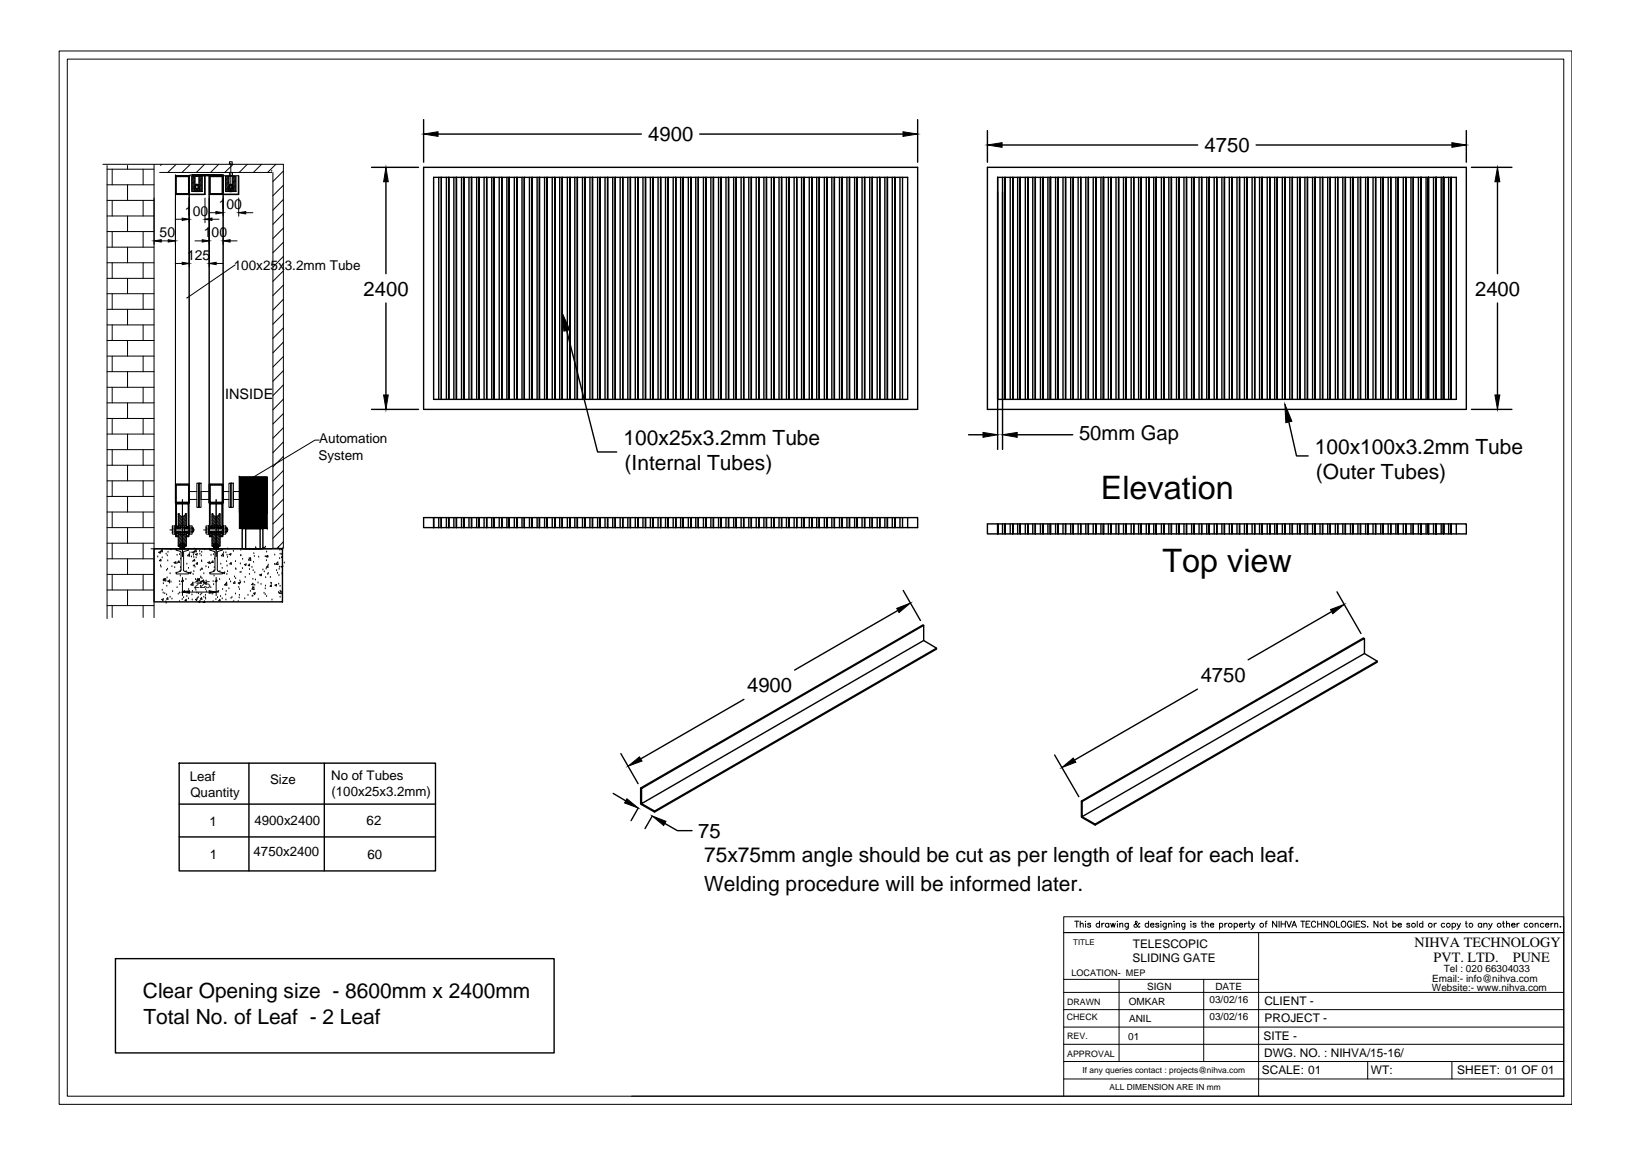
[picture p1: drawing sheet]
<svg xmlns="http://www.w3.org/2000/svg" width="297mm" height="210mm" viewBox="0 0 297 210" stroke-linecap="round" stroke-linejoin="round" font-family="sans-serif">
<defs><g id="words">
<g font-size="5.9">
<text x="200.4" y="90.7">Elevation</text>
<text x="211.6" y="104">Top view</text>
</g>
<g font-size="3.8">
<text x="113.5" y="80.9">100x25x3.2mm Tube</text>
<text x="239.3" y="82.5">100x100x3.2mm Tube</text>
<text x="113.7" y="85.5">(Internal Tubes)</text>
<text x="239.5" y="87.1">(Outer Tubes)</text>
<text x="128.2" y="156.8">75x75mm angle should be cut as per length of leaf for each leaf.</text>
<text x="128.2" y="162">Welding procedure will be informed later.</text>
<text x="26" y="181.6">Clear Opening size - 8600mm x 2400mm</text>
<text x="26.1" y="186.2">Total No. of Leaf - 2 Leaf</text>
</g>
<g font-size="3.7">
<text x="118" y="25.7">4900</text>
<text x="219.3" y="27.7">4750</text>
<text x="66.2" y="53.8">2400</text>
<text x="268.5" y="53.8">2400</text>
<text x="196.4" y="80.1">50mm Gap</text>
<text x="136" y="125.8">4900</text>
<text x="218.5" y="124">4750</text>
<text x="127.1" y="152.4">75</text>
</g>
<g font-size="2.6">
<text x="41" y="72.5">INSIDE</text>
<text x="257.4" y="172.3">NIHVA TECHNOLOGY</text>
<text x="260.9" y="175">PVT. LTD.</text>
<text x="275.4" y="175">PUNE</text>
</g>
<g font-size="2.5">
<text x="33.7" y="39.2">100</text>
<text x="39.8" y="38">100</text>
<text x="29.1" y="43.1">50</text>
<text x="34.1" y="47.2">125</text>
<text x="37.1" y="43.1">100</text>
<text x="42.6" y="49">100x25x3.2mm Tube</text>
<text x="58" y="83.6">System</text>
<text x="58.1" y="80.6">Automation</text>
</g>
<g font-size="2.4">
<text x="34.6" y="142.1">Leaf</text>
<text x="49.2" y="142.6">Size</text>
<text x="60.3" y="141.9">No of Tubes</text>
<text x="34.6" y="145">Quantity</text>
<text x="60.3" y="144.8">(100x25x3.2mm)</text>
<text x="38.2" y="150.2">1</text>
<text x="46.2" y="155.8">4750x2400</text>
<text x="46.3" y="150">4900x2400</text>
<text x="66.7" y="150.1">62</text>
<text x="38.2" y="156.2">1</text>
<text x="66.9" y="156.3">60</text>
</g>
<g font-size="2.2">
<text x="206.2" y="172.4">TELESCOPIC</text>
<text x="206.1" y="175">SLIDING GATE</text>
<text x="230.1" y="182.9">CLIENT -</text>
<text x="230.2" y="186">PROJECT -</text>
<text x="230" y="189.1">SITE -</text>
<text x="229.7" y="195.4">SCALE: 01</text>
<text x="230.1" y="192.3">DWG. NO. : NIHVA/15-16/</text>
<text x="249.5" y="195.4">WT:</text>
<text x="265.2" y="195.4">SHEET: 01 OF 01</text>
</g>
<g font-size="1.8">
<text x="35.4" y="107">225</text>
<text x="260.7" y="178.6">Email:- info@nihva.com</text>
<text x="262.8" y="176.8">Tel : 020 66304033</text>
<text x="205.5" y="182.8">OMKAR</text>
<text x="205.5" y="185.9">ANIL</text>
<text x="208.8" y="180">SIGN</text>
<text x="220.1" y="182.4">03/02/16</text>
<text x="220.1" y="185.5">03/02/16</text>
<text x="221.2" y="180">DATE</text>
<text x="260.6" y="180.3">Website:- www.nihva.com</text>
<text x="205.3" y="189.2">01</text>
</g>
<text font-size="1.7" x="195" y="177.5">LOCATION- MEP</text>
<g font-size="1.6">
<text x="194.2" y="185.5">CHECK</text>
<text x="194.2" y="182.8">DRAWN</text>
<text x="194.2" y="189.1">REV.</text>
<text x="194.2" y="192.2">APPROVAL</text>
</g>
<g font-size="1.5">
<text x="197" y="195.1">If any queries contact : projects@nihva.com</text>
<text x="201.9" y="198.3">ALL DIMENSION ARE IN mm</text>
</g>
<text font-size="1.4" x="195.3" y="171.8">TITLE</text>
</g></defs>
<!-- layer: object -->
<g fill="none" stroke="#000" stroke-width=".18">
<path d="M18.7 29.9h32.9v69.8h-1.9v-68.3M29.1 31.4h20.4M31.9 32h.1M31.9 32h2.5v3.4h-2.5zM32.1 32.1h2.2v3.1h-2.2zM32.1 32l-.2 .1M32.1 32.2l-.2 .2M32.1 32.4l-.2 .1M32.1 32.5l-.2 .2M32.1 32.6l-.2 .2M32.1 32.8l-.2 .1M32.1 33.1l-.2 .1"/>
<path d="M32.1 32.9l-.2 .2M32.1 33.2l-.2 .2M32.1 33.4l-.2 .1M32.1 33.5l-.2 .2M32.1 33.7l-.2 .1M32.1 34.2l-.2 .2M32.1 33.8l-.2 .2M32.1 33.9l-.2 .2M32.1 34.1l-.2 .1M32.1 34.3l-.2 .2M32.1 34.5l-.2 .1M32.1 34.6l-.2 .2"/>
<path d="M32.1 34.8l-.2 .1M32.1 34.9l-.2 .2M32.1 35.1l-.2 .1M32.1 35.2l-.2 .1M32.2 35.2l-.2 .2M32.2 32l-.3 .3M32.3 35.2l-.1 .2M32.4 32l-.2 .1M32.5 32l-.1 .1M32.5 35.2l-.2 .2M32.6 35.2l-.2 .2M32.7 32l-.2 .1"/>
<path d="M32.7 35.2l-.1 .2M32.8 32l-.2 .1M32.9 32l-.1 .1M32.9 35.2l-.2 .2M33 35.2l-.1 .2M33.1 32l-.2 .1M33.2 35.2l-.2 .2M33.2 32l-.2 .1M33.3 32l-.1 .1M33.3 35.2l-.1 .2M33.5 35.2l-.2 .2M33.5 32l-.2 .1"/>
<path d="M33.6 35.2l-.1 .2M33.6 32l-.1 .1M33.8 32l-.2 .1M33.8 35.2l-.2 .2M33.9 35.2l-.2 .2M33.9 32l-.1 .1M34 35.2l-.1 .2M34.1 32l-.2 .1M34.2 32l-.1 .1M34.2 35.2l-.2 .2M34.3 32l-.1 .1M34.4 32l-.1 .1"/>
<path d="M34.4 32.1l-.1 .2M34.4 32.3l-.1 .1M34.4 32.4l-.1 .2M34.4 32.6l-.1 .1M34.4 32.7l-.1 .2M34.4 32.8l-.1 .2M34.4 33l-.1 .1M34.4 33.1l-.1 .2M34.4 33.2l-.1 .2M34.4 33.4l-.1 .1M34.4 33.5l-.1 .2M34.4 33.7l-.1 .1"/>
<path d="M34.4 33.8l-.1 .2M34.4 34l-.1 .1M34.4 34.1l-.1 .1M34.4 34.2l-.1 .2M34.4 34.4l-.1 .1M34.4 34.5l-.1 .2M34.4 34.7l-.1 .1M34.4 34.8l-.1 .2M34.4 34.9l-.1 .2M34.4 35.1l-.3 .3M34.4 35.2l-.1 .2M34.4 35.3v.1"/>
<path d="M34.9 32h1.9v2.8h-1.9zM35 32l-.1 .2M35.2 32l-.3 .4M35.4 34.4l-.5 .4M35.4 34.6l-.2 .2M35.4 32l-.5 .6M35.5 33.6l-.6 .6M35.5 32.3l-.6 .6M35.5 32.5l-.6 .6M35.5 32.7l-.6 .6M35.5 32.9l-.6 .6M35.5 33.1l-.6 .7"/>
<path d="M35.5 33.4l-.6 .6M35.5 33.8l-.6 .7M35.5 34l-.6 .7M36.4 32l-.2 .2M36.6 32l-.4 .5M36.8 32.1l-.6 .6M36.8 32.3l-.6 .6M36.8 32.5l-.6 .6M36.8 32.8l-.6 .6M36.8 33l-.6 .6M36.8 33.2l-.6 .6M36.8 33.4l-.6 .6"/>
<path d="M36.8 33.7l-.6 .5M36.8 33.9l-.5 .5M36.8 34.1l-.5 .5M36.8 34.3l-.5 .5M36.8 34.6l-.3 .2M36.8 34.8h.1M38.1 32h.1M38.1 32h2.5v3.4h-2.5zM38.2 32.1h2.2v3.1h-2.2zM38.2 32.2l-.1 .2M38.2 33.4l-.1 .1M38.2 32l-.1 .1"/>
<path d="M38.2 32.4l-.1 .1M38.2 32.5l-.1 .2M38.2 32.6l-.1 .2M38.2 32.8l-.1 .1M38.2 32.9l-.1 .2M38.2 33.1l-.1 .1M38.2 33.2l-.1 .2M38.2 33.5l-.1 .2M38.2 33.7l-.1 .1M38.2 33.8l-.1 .2M38.2 33.9l-.1 .2M38.2 34.1l-.1 .1"/>
<path d="M38.2 34.2l-.1 .2M38.2 34.3l-.1 .2M38.2 34.5l-.1 .1M38.2 34.6l-.1 .2M38.2 34.8l-.1 .1M38.2 34.9l-.1 .2M38.2 35.1l-.1 .1M38.2 35.2l-.1 .1M38.3 35.2l-.1 .2M38.4 32l-.3 .3M38.5 35.2l-.2 .2M38.5 32l-.2 .1"/>
<path d="M38.6 35.2l-.1 .2M38.7 32l-.2 .1M38.7 35.2l-.1 .2M38.8 32l-.2 .1M38.9 35.2l-.2 .2M38.9 32l-.2 .1M39 35.2l-.1 .2M39.1 32l-.2 .1M39.2 35.2l-.2 .2M39.2 32l-.2 .1M39.3 35.2l-.1 .2M39.3 32l-.1 .1"/>
<path d="M39.5 35.2l-.2 .2M39.5 32l-.2 .1M39.6 35.2l-.2 .2M39.6 32l-.1 .1M39.7 35.2l-.1 .2M39.8 32l-.2 .1M39.9 35.2l-.2 .2M39.9 32l-.1 .1M40 35.2l-.2 .2M40.1 32l-.2 .1M40.1 35.2l-.1 .2M40.2 32l-.2 .1"/>
<path d="M40.3 35.2l-.2 .2M40.4 32l-.2 .1M40.5 32l-.2 .1M40.6 32l-.2 .1M40.6 32.1l-.2 .2M40.6 32.3l-.2 .1M40.6 32.4l-.2 .2M40.6 32.6l-.2 .1M40.6 32.7l-.2 .2M40.6 32.8l-.2 .2M40.6 33l-.2 .1M40.6 33.1l-.2 .2"/>
<path d="M40.6 33.2l-.2 .2M40.6 33.4l-.2 .1M40.6 33.5l-.2 .2M40.6 33.7l-.2 .1M40.6 33.8l-.2 .2M40.6 34l-.2 .1M40.6 34.1l-.2 .1M40.6 34.2l-.2 .2M40.6 34.4l-.2 .1M40.6 34.5l-.2 .2M40.6 34.7l-.2 .1M40.6 34.8l-.2 .2"/>
<path d="M40.6 34.9l-.2 .2M40.6 35.1l-.3 .3M40.6 35.2l-.2 .2M40.6 35.3v.1M41 32h1.9v2.8h-1.9zM41.2 32l-.2 .2M41.4 32l-.4 .4M41.5 34.4l-.4 .4M41.5 34.6l-.2 .2M41.6 32l-.6 .6M41.7 33.1l-.7 .7M41.7 32.3l-.7 .6"/>
<path d="M41.7 32.5l-.7 .6M41.7 32.7l-.7 .6M41.7 32.9l-.7 .6M41.7 33.4l-.7 .6M41.7 33.6l-.7 .6M41.7 33.8l-.7 .7M41.7 34l-.7 .7M42.5 32l-.2 .2M42.7 32l-.4 .5M42.9 32.1l-.6 .6M42.9 32.3l-.6 .6M42.9 32.5l-.6 .6"/>
<path d="M42.9 32.8l-.6 .6M42.9 33l-.6 .6M42.9 33.2l-.6 .6M42.9 33.4l-.6 .6M42.9 33.7l-.6 .5M42.9 33.9l-.5 .5M42.9 34.1l-.5 .5M42.9 34.3l-.4 .5M42.9 34.6l-.2 .2M42.9 34.8h.1M49.5 31v.2M27.5 99.8h22"/>
<path d="M31.4 95.8v1.1M31.4 95.6v1.5M31.4 95.7h.4v1.5h-.4M31.4 96.1h.4M31.4 96.8h.4M31.8 95.5h.2v1.7h-.2zM31.9 88.1h2.5v3.4h-2.5zM31.9 88.1h.1M32 96.1h2.4M32 96.7h2.4M32 96.7v.1M32.1 88.2h2.2v3.2h-2.2z"/>
<path d="M32.1 88.1l-.2 .1M32.1 88.3l-.2 .2M32.1 88.5l-.2 .1M32.1 88.6l-.2 .2M32.1 88.8l-.2 .1M32.1 88.9l-.2 .2M32.1 89.2l-.2 .2M32.1 89l-.2 .2M32.1 89.3l-.2 .2M32.1 89.7l-.2 .2M32.1 89.5l-.2 .1M32.1 89.6l-.2 .2"/>
<path d="M32.1 90.3l-.2 .2M32.1 89.9l-.2 .1M32.1 90l-.2 .2M32.1 90.2l-.2 .1M32.1 90.9l-.2 .2M32.1 90.5l-.2 .1M32.1 90.6l-.2 .2M32.1 90.7l-.2 .2M32.1 91l-.2 .2M32.1 91.1l-.2 .2M32.1 91.3l-.2 .2M32.1 91.5l-.1 .1"/>
<path d="M32.1 95.9l.2 .2M32.1 95.8l.3 .3M32.1 96.1v-4.4h2.2v4.4M32.1 96.7v.8h.3M32.1 97h.1M32.1 96.9l.2 .1M32.1 96.8l.3 .2M32.1 93.3l-.1 .2M32.1 92.8l-.1 .2M32.1 93.7l-.1 .2M32.1 93.9l-.1 .1M32.1 94.4l-.1 .1"/>
<path d="M32.1 94.7l-.1 .2M32.1 96l.1 .1M32.1 91.8l-.1 .1M32.1 91.9l-.1 .2M32.1 92.1l-.1 .2M32.1 92.3l-.1 .2M32.1 92.5l-.1 .1M32.1 92.7l-.1 .1M32.1 93l-.1 .1M32.1 93.2l-.1 .1M32.1 93.5l-.1 .2M32.1 94l-.1 .2"/>
<path d="M32.1 94.2l-.1 .2M32.1 94.9l-.1 .2M32.1 94.6l-.1 .1M32.1 95.3l-.1 .1M32.1 95.1l-.1 .2M32.1 95.4l-.1 .2M32.1 95.6l-.1 .2M32.1 95.8l-.1 .1M32.1 95.9l-.1 .2M32.1 97.2l-.1 .1M32.1 96.8l-.1 .2M32.1 97.3l-.1 .2"/>
<path d="M32.1 97.5l-.1 .1M32.2 95.8l.2 .3M32.2 96.7l.2 .3M32.2 91.4l-.2 .1M32.2 88.1l-.3 .2M32.2 91.5l-.2 .3M32.2 97h-.1l-.1 .2M32.3 95.8l.1 .2M32.3 96.7l.1 .2M32.3 91.4l-.1 .1M32.3 97.5l-.2 .1M32.4 97.6h.1"/>
<path d="M32.4 88.1l-.2 .1M32.4 96.7v2.6M32.4 95.8v.1M32.4 97.5v.1M32.4 99.3l.1 .1M32.4 91.5l-.2 .2M32.4 94.7l.9 .8M32.4 94.4l1.2 1.1M32.4 94.1l1.4 1.4M32.4 93.9l1.5 1.4M32.4 93.6l1.5 1.5M32.4 98l.8 .8-.5 .6"/>
<path d="M32.4 97.8l1.5 1.5M32.4 97.5l1.5 1.5M32.4 97.3l1.5 1.4M32.4 99.1l.1 .3M32.4 95.8h.1M32.4 97.6h-.4v-6.1h2.4v6.1h-.5M32.4 95.5h.2M32.4 95.2l.4 .3M32.4 94.9l.7 .6M32.4 93.5v2.5M32.4 98.8l.3 .3M32.4 98.6l.5 .4"/>
<path d="M32.4 98.3l.6 .6M32.4 96.7l.1 .1M32.5 93.4l-.1 .1M32.5 93.5h.1a.61 .61 0 0 0 .6 .4 .61 .61 0 0 0 .6-.4M32.5 88.1l-.1 .1M32.5 91.4l-.2 .1M32.5 99.4h.1M32.5 96v.1M32.5 93.5h.1M32.5 96.7l.1 .1M32.5 93.4l.1 .1M32.6 96v.1"/>
<path d="M32.6 91.4l-.2 .1M32.6 96.7l.1 .1M32.7 88.1l-.2 .1M32.7 96v.1M32.7 97.2l1.2 1.3M32.7 96.7l.1 .1M32.7 91.4l-.3 .3M32.7 96l.1 .1M32.8 88.1l-.2 .1M32.8 96.7l.1 .1M32.8 96l.1 .1M32.8 99.7l-.1 .1"/>
<path d="M32.9 88.1l-.1 .1M32.9 91.5l-.1 .2M32.9 91.4l-.3 .3M32.9 97.2l1 1M33 93.9l.9 .9M33 91.4l-.1 .1M33.1 88.1l-.2 .1M33.1 91.5l-.2 .2M33.1 98.8l-.4 .5M33.2 91.4l-.2 .1M33.2 88.1l-.2 .1M33.2 91.5l-.1 .2"/>
<path d="M33.2 97.2l.7 .8M33.3 93.9l.6 .7M33.3 88.1l-.1 .1M33.3 91.4l-.1 .1M33.4 98.9l-.7 .7M33.5 91.4l-.2 .1M33.5 93.9l.4 .4M33.5 99l-.7 .7M33.5 96.1h.1M33.5 88.1l-.2 .1M33.5 97.2l.4 .5M33.5 96l.1 .8"/>
<path d="M33.5 96.7v.1M33.5 99.7l.1 .1M33.6 99.1l-.7 .6M33.6 91.4l-.3 .3M33.6 96.1h.8M33.6 96.7h.8M33.6 99.2l-.6 .6M33.6 88.1l-.1 .1M33.6 93.8l.3 .3M33.6 91.5l-.1 .2M33.6 99.5l-.2 .3M33.6 96l.1 .1"/>
<path d="M33.7 99.3l-.5 .5M33.7 96.7v.1M33.7 93.6l.2 .2M33.7 96l.1 .1M33.7 99.3l.1 .1M33.8 88.1l-.2 .1M33.8 91.4l-.2 .1M33.8 97.2l.1 .3M33.8 96.7v.1M33.8 93.4l-.1 .1M33.8 99.3a.61 .61 0 0 0-.6-.5 .61 .61 0 0 0-.6 .5M33.8 93.5h.1"/>
<path d="M33.8 99.4h.1M33.8 91.5l-.2 .2M33.8 96v.1M33.8 96.7l.3 .3M33.9 93.4v.1M33.9 91.4l-.2 .1M33.9 96v.1M33.9 95.8l.3 .3M33.9 96.7l.3 .3M33.9 88.1l-.1 .1M33.9 93.5v2.5M33.9 96.8v2.5"/>
<path d="M33.9 96l.1 .1M33.9 95.9l.2 .2M33.9 96.9l.2 .1M34 91.5l-.2 .2M34 95.8l.3 .3M34 96.7l.3 .3 .1-.2M34 91.4l-.1 .1M34.1 88.1l-.2 .1M34.1 97.5l-.1 .1M34.1 95.8l.2 .2M34.1 96.7l.2 .2M34.2 88.1l-.1 .1"/>
<path d="M34.2 91.4l-.2 .1M34.2 95.8h.1M34.2 96.7l.1 .1M34.2 97.5l-.1 .1M34.3 96.7h.1M34.3 96.7v.8h-.4M34.3 88.1l-.1 .1M34.4 95.5h.1v1.7h-.1zM34.4 92.5l-.1 .1M34.4 92.6l-.1 .2M34.4 92.8l-.1 .1M34.4 97.1l-.1 .2"/>
<path d="M34.4 97.5l-.1 .1M34.4 91.6l-.1 .1M34.4 91.7l-.1 .2M34.4 91.9l-.1 .2M34.4 92.1l-.1 .1M34.4 92.2l-.1 .2M34.4 93l-.1 .1M34.4 93.1l-.1 .2M34.4 93.3l-.1 .2M34.4 93.5l-.1 .1M34.4 93.6l-.1 .2M34.4 93.8l-.1 .2"/>
<path d="M34.4 94l-.1 .1M34.4 94.1l-.1 .2M34.4 94.4l-.1 .1M34.4 94.5l-.1 .2M34.4 94.7l-.1 .1M34.4 94.9l-.1 .1M34.4 95l-.1 .2M34.4 95.2l-.1 .2M34.4 95.4l-.1 .1M34.4 95.5l-.1 .2M34.4 95.7l-.1 .2M34.4 95.9l-.1 .2"/>
<path d="M34.4 96.9l-.1 .2M34.4 97.3l-.1 .2M34.4 91.5h.1M34.4 88.1l-.1 .2M34.4 88.2l-.1 .2M34.4 88.4l-.1 .1M34.4 88.5l-.1 .2M34.4 88.6l-.1 .2M34.4 88.8l-.1 .1M34.4 88.9l-.1 .2M34.4 89.1l-.1 .1M34.4 89.2l-.1 .2"/>
<path d="M34.4 89.4l-.1 .1M34.4 89.5l-.1 .2M34.4 89.7l-.1 .1M34.4 89.8l-.1 .2M34.4 89.9l-.1 .2M34.4 90.1l-.1 .1M34.4 90.2l-.1 .2M34.4 90.3l-.1 .2M34.4 90.5l-.1 .1M34.4 90.6l-.1 .2M34.4 90.8l-.1 .1M34.4 90.9l-.1 .2"/>
<path d="M34.4 91.1l-.1 .1M34.4 91.2l-.4 .5M34.4 91.4l-.3 .3M34.5 95.8v1.1M34.5 95.6v1.5M34.6 97.2h.3M34.6 95.7h.3M34.6 96.1h.6M34.6 96.8h.3M34.9 95.6v1.5M35 96.7h.2M35 96.1h.2"/>
<path d="M35 95.8v1.1M35.2 96.1h.1M35.2 96.1v.6M35.2 96.7h.1M37.5 95.8v1.1M37.6 95.6v1.5M37.6 95.7h.4v1.5h-.4M37.6 96.1h.4M37.6 96.8h.4M38 95.5h.1v1.7h-.1zM38.1 88.1h2.5v3.4h-2.5zM38.1 88.1h.1"/>
<path d="M38.1 96.1h2.5M38.1 96.7h2.5M38.2 96.7l-.1 .1M38.2 88.2h2.2v3.2h-2.2zM38.2 95.9l.3 .2M38.2 95.8l.3 .3M38.2 96.1v-4.4h2.2v4.4M38.2 96.7v.8h.4M38.2 96.9l.3 .1M38.2 96.8l.3 .2M38.2 88.1l-.1 .1M38.2 88.3l-.1 .2"/>
<path d="M38.2 88.5l-.1 .1M38.2 88.6l-.1 .2M38.2 88.8l-.1 .1M38.2 88.9l-.1 .2M38.2 89l-.1 .2M38.2 89.2l-.1 .2M38.2 89.3l-.1 .2M38.2 89.5l-.1 .1M38.2 89.6l-.1 .2M38.2 89.7l-.1 .2M38.2 89.9l-.1 .1M38.2 90l-.1 .2"/>
<path d="M38.2 90.2l-.1 .1M38.2 90.3l-.1 .2M38.2 90.5l-.1 .1M38.2 90.6l-.1 .2M38.2 90.7l-.1 .2M38.2 90.9l-.1 .2M38.2 91l-.1 .2M38.2 91.1l-.1 .2M38.2 91.3l-.1 .2M38.2 92.8l-.1 .2M38.2 93l-.1 .1M38.2 96l.1 .1"/>
<path d="M38.2 91.8l-.1 .1M38.2 91.9l-.1 .2M38.2 92.1l-.1 .2M38.2 92.3l-.1 .2M38.2 92.5l-.1 .1M38.2 92.7l-.1 .1M38.2 93.2l-.1 .1M38.2 93.3l-.1 .2M38.2 93.5l-.1 .2M38.2 93.7l-.1 .2M38.2 93.9l-.1 .1M38.2 94l-.1 .2"/>
<path d="M38.2 94.2l-.1 .2M38.2 94.4l-.1 .1M38.2 94.6l-.1 .1M38.2 94.7l-.1 .2M38.2 94.9l-.1 .2M38.2 95.1l-.1 .2M38.2 95.3l-.1 .1M38.2 95.4l-.1 .2M38.2 95.6l-.1 .2M38.2 95.8l-.1 .1M38.2 95.9v.2M38.2 96.8l-.1 .2"/>
<path d="M38.2 97.2l-.1 .1M38.2 97.3l-.1 .2M38.2 97h.1M38.3 97.5l-.1 .1M38.3 95.8l.3 .3M38.3 96.7l.3 .3M38.3 91.4l-.2 .2M38.4 88.1l-.3 .2M38.4 91.5l-.3 .3M38.4 97h-.2l-.1 .2M38.4 95.8l.2 .2M38.4 96.7l.2 .2"/>
<path d="M38.5 91.4l-.2 .1M38.5 97.5l-.2 .1M38.5 97.6h.1M38.5 88.1l-.2 .1M38.5 96.7l.1 2.6M38.5 95.8l.1 .1M38.5 97.5v.1M38.5 91.5l-.1 .2M38.6 94.7l.9 .8M38.6 94.4l1.1 1.1M38.6 94.1l1.4 1.4M38.6 93.9l1.5 1.4"/>
<path d="M38.6 93.6l1.5 1.5M38.6 98l.8 .8-.6 .6M38.6 97.8l1.5 1.5M38.6 97.5l1.5 1.5M38.6 97.3l1.5 1.4M38.6 99.3v.1M38.6 99.1l.1 .3M38.6 95.8h.1M38.6 97.6h-.5v-6.1h2.5v6.1h-.5M38.6 95.5h.1M38.6 95.2l.4 .3M38.6 94.9l.6 .6"/>
<path d="M38.6 98.8l.3 .3M38.6 98.6l.4 .4M38.6 98.3l.6 .6M38.6 96.7l.1 .1M38.6 91.4l-.1 .1M38.6 96l.1 .1M38.6 93.4v2.6M38.7 88.1l-.2 .1M38.7 93.5h.1M38.7 93.4v.1M38.7 96l.1 .1M38.7 91.5l-.1 .2"/>
<path d="M38.7 96.7v.1M38.7 99.3a.63 .63 0 0 1 .7-.5 .63 .63 0 0 1 .6 .6M38.7 91.4l-.1 .1M38.8 88.1l-.2 .1M38.8 96l.2 .1M38.8 96.7v.1M38.8 97.2l1.3 1.3M38.9 91.4l-.2 .1M38.9 96.7v.1M38.9 88.1l-.2 .1M39 96v.1M39 96.7v.1"/>
<path d="M39 99.7l-.1 .1M39 91.4l-.3 .3M39 91.5l-.1 .2M39.1 88.1l-.2 .1M39.1 97.2l1 1M39.2 91.4l-.2 .1M39.2 93.9l.9 .9M39.2 88.1l-.2 .1M39.3 91.5l-.2 .2M39.3 98.8l-.5 .5M39.3 91.4l-.1 .1M39.3 88.1l-.1 .1"/>
<path d="M39.4 97.2l.7 .8M39.4 93.9l.7 .7M39.5 91.4l-.2 .1M39.5 88.1l-.2 .1M39.6 98.9l-.7 .7M39.6 91.4l-.3 .3M39.6 99l-.6 .7M39.6 96.1h.1M39.6 88.1l-.1 .1M39.6 93.9l.5 .4M39.6 97.2l.5 .5M39.6 96.7l.1 .1"/>
<path d="M39.7 96l.1 .8M39.7 99.7l.1 .1M39.7 99.1l-.7 .6M39.7 91.4l-.3 .3M39.7 96.1h.9M39.7 96.7h.9M39.8 88.1l-.2 .1M39.8 91.5l-.2 .2M39.8 93.8l.3 .3M39.8 99.5l-.3 .3M39.8 96v.1M39.8 99.2l-.6 .6"/>
<path d="M39.8 99.3l-.5 .5M39.8 96.7l.1 .1M39.8 96l.1 .1M39.9 91.4l-.2 .1M39.9 93.6l.2 .2M39.9 97.2l.2 .3M39.9 96.7l.1 .1M39.9 88.1l-.1 .1M39.9 91.5l-.1 .2M39.9 96l.1 .1M40 93.4a.64 .64 0 0 1-.6 .5 .64 .64 0 0 1-.7-.4M40 96.7l.3 .3"/>
<path d="M40 93.5h.1M40 99.4h.1M40 93.4l.1 .1M40 91.4l-.2 .1M40 96l.1 .1M40.1 95.8l.3 .3M40.1 96.7l.3 .3M40.1 88.1l-.2 .1M40.1 93.5v2.5M40.1 96.8v2.5M40.1 96v.1M40.1 95.9l.2 .2"/>
<path d="M40.1 97h.1M40.1 96.9l.1 .1M40.1 91.5l-.2 .2M40.1 96.7l.3 .3 .2-.2M40.1 91.4l-.1 .1M40.2 88.1l-.2 .1M40.2 97.5l-.1 .1M40.2 95.8l.2 .2M40.2 96.7l.2 .2M40.3 91.4l-.2 .1M40.3 95.8h.1M40.3 96.7l.1 .1"/>
<path d="M40.4 88.1l-.2 .1M40.4 97.5l-.2 .1M40.4 96.7h.1M40.4 96.7v.8h-.3M40.5 88.1l-.2 .1M40.6 95.5l.1 1.7zM40.6 91.5h.1M40.6 91.6l-.2 .1M40.6 91.7l-.2 .2M40.6 91.9l-.2 .2M40.6 92.1l-.2 .1M40.6 92.2l-.2 .2"/>
<path d="M40.6 92.5l-.2 .1M40.6 92.6l-.2 .2M40.6 92.8l-.2 .1M40.6 93l-.2 .1M40.6 93.1l-.2 .2M40.6 93.3l-.2 .2M40.6 93.5l-.2 .1M40.6 93.6l-.2 .2M40.6 93.8l-.2 .2M40.6 94l-.2 .1M40.6 94.1l-.2 .2M40.6 94.4l-.2 .1"/>
<path d="M40.6 94.5l-.2 .2M40.6 94.7l-.2 .1M40.6 94.9l-.2 .1M40.6 95l-.2 .2M40.6 95.2l-.2 .2M40.6 95.4l-.2 .1M40.6 95.5l-.2 .2M40.6 95.7l-.2 .2M40.6 95.9l-.2 .2M40.6 96.9l-.2 .2M40.6 97.1l-.2 .2M40.6 97.3l-.2 .2"/>
<path d="M40.6 97.5l-.2 .1M40.6 88.1l-.2 .2M40.6 88.2l-.2 .2M40.6 88.4l-.2 .1M40.6 88.5l-.2 .2M40.6 88.6l-.2 .2M40.6 88.8l-.2 .1M40.6 88.9l-.2 .2M40.6 89.7l-.2 .1M40.6 89.1l-.2 .1M40.6 89.2l-.2 .2M40.6 89.4l-.2 .1"/>
<path d="M40.6 89.5l-.2 .2M40.6 89.8l-.2 .2M40.6 89.9l-.2 .2M40.6 90.1l-.2 .1M40.6 90.5l-.2 .1M40.6 90.2l-.2 .2M40.6 90.3l-.2 .2M40.6 90.6l-.2 .2M40.6 90.9l-.2 .2M40.6 90.8l-.2 .1M40.6 91.1l-.2 .1M40.6 91.2l-.5 .5"/>
<path d="M40.6 91.4l-.3 .3M40.7 95.8v1.1M40.7 95.6v.4M40.7 96.7v.4M40.7 96v.7M40.7 97.2h.4M40.7 95.7h.4M40.7 96.1h.4M40.7 96.8h.4M41 95.6v1.5M41.2 95.8v1.1M41.2 96.1h.1"/>
<path d="M41.2 96.7h.1M41.2 96.1h.2M41.2 96.7h.2M41.3 96.1v.6M41.3 96.1h.1M41.4 96.7h-.1M41.4 96.1v.6"/>
<circle cx="33.2" cy="99.3" r=".49"/>
<circle cx="39.3" cy="99.3" r=".49"/>
</g>
<!-- layer: 0 -->
<g fill="none" stroke="#000" stroke-width=".18">
<path d="M10.8 9.3h275.3v191.6h-275.3zM12.2 10.8h272.4v188.6h-272.4zM19.5 30.8h8.5M19.5 33.6h8.5M19.5 36.4h8.5M19.5 39.3h8.5M19.5 30.1v82.4M20.4 30.8v2.8M20.4 36.4v2.9M23.2 30.1v.7M23.2 33.6v2.8M23.2 39.3v2.8"/>
<path d="M26 30.8v2.8M26 36.4v2.9M28 29.9v82.5M29.4 29.9l-.2 .2M31.9 39.9h1.3M31.9 32h2.5v59.5h-2.5zM31.9 35.4v56.1M32.1 29.9l-1.6 1.5M34.4 32h2.9v3.4h-2.9zM34.6 29.9l-1.5 1.5M35.1 31.8h5.5v.2h-5.5zM35.4 34.2h.1"/>
<path d="M35.4 34.2h.2M35.4 34.2v.6M35.4 34.3h.9M35.4 34.8h.9M35.4 34.3v.5M35.5 32v2.2M35.6 33.6h.5M35.6 33.6l.2-.1 .3 .1M35.6 33.6v.7M35.6 34.6l.2-.1 .3 .1M35.6 34.6v.2M35.6 34.6h.5"/>
<path d="M35.7 33.7h-.1h.4M35.7 33.7v.6M35.7 33.7h.3M35.7 32h.3zM35.7 34.6v.2M36 34.6v.2M36 33.7v.6M36.1 33.6v.7M36.1 34.6v.2M36.1 34.2h.2M36.2 32v2.2M36.3 34.3v.5"/>
<path d="M36.3 34.2h.1M36.3 34.2v.6M37.2 29.9l-1.5 1.5M37.2 32v3.3h-2.8M37.3 32v3.4h-2.9v56.1M37.3 36v4.5M38 38.7h1.3M38.1 32h2.5v59.5h-2.5zM38.1 35.4v56.1M38.6 39.9h1.2M39.8 29.9l-1.5 1.5M40.6 32h2.8v3.4h-2.8z"/>
<path d="M41.6 34.2l.8 .1M41.6 34.8h.8M41.6 34.3v.5M41.7 32v2.2M41.8 31.4h.5v.6h-.5zM41.8 29.4h.5v.5h-.5zM41.8 33.6h.5M41.8 34.2h-.3v.6M41.8 34.6h.4M41.8 33.6l.2-.1 .3 .1M41.8 34.6l.2-.1 .2 .1M41.8 33.6v.7"/>
<path d="M41.8 34.6v.2M41.8 33.7h.4M41.8 33.7h.5h-.1M41.8 33.7v.6M41.9 34.6v.2M42.1 34.6v.2M42.2 33.7v.6M42.2 34.6v.2M42.3 34.2h.1M42.3 33.6v.7M42.3 32v2.2M42.4 34.3v.5"/>
<path d="M42.4 34.2h.1M42.4 34.2v.6M42.4 29.9l-1.5 1.5M43.4 32v3.3h-2.8M43.4 32v3.4h-2.8v56.1M43.4 36v3.3M44.7 38.7h1.3M45 29.9l-1.5 1.5M47.6 29.9l-1.5 1.5M50.2 29.9l-1.5 1.5M51.6 31.1l-1.9 1.9M51.6 33.7l-1.9 1.9"/>
<path d="M51.6 36.3l-1.9 1.9M51.6 38.9l-1.9 1.9M19.5 42.1h8.5M19.5 45h8.5M19.5 47.8h8.5M19.5 50.6h8.5M19.5 53.4h8.5M19.5 56.3h8.5M19.5 59.1h8.5M20.4 42.1v2.9M20.4 47.8v2.8M20.4 53.4v2.9"/>
<path d="M20.4 59.1v2.8M23.2 45v2.8M23.2 50.6v2.8M23.2 56.3v2.8M26 42.1v2.9M26 47.8v2.8M26 53.4v2.9M26 59.1v2.8M29.4 43.8h1.2M31.9 47.9h1.3M35.5 43.8h1.3M39.3 47.9h1.4"/>
<path d="M41.9 43.8h1.3M42.8 48.2l-8.7 6M51.6 41.5l-1.9 1.9M51.6 44.1l-1.9 1.9M51.6 46.7l-1.9 1.9M51.6 49.3l-1.9 1.9M51.6 51.9l-1.9 1.9M51.6 54.4l-1.9 2M51.6 57.1l-1.9 1.9M51.6 59.6l-1.9 2M19.5 61.9h8.5M19.5 64.8h8.5"/>
<path d="M19.5 67.6h8.5M19.5 70.4h8.5M19.5 73.3h8.5M19.5 76.1h8.5M19.5 79h8.5M20.4 64.8v2.8M20.4 70.4v2.9M20.4 76.1v2.9M23.2 61.9v2.9M23.2 67.6v2.8M23.2 73.3v2.8M23.2 79v2.8"/>
<path d="M26 64.8v2.8M26 70.4v2.9M26 76.1v2.9M51.6 62.2l-1.9 2M51.6 64.9l-1.9 1.9M51.6 67.4l-1.9 1.9M51.6 70l-1.9 2M51.6 72.6l-1.9 1.9M51.6 75.2l-1.9 1.9M51.6 77.8l-1.9 1.9M19.5 81.8h8.5M19.5 84.6h8.5"/>
<path d="M19.5 87.5h8.5M19.5 90.3h8.5M19.5 93.1h8.5M19.5 96h8.5M19.5 98.8h8.5M20.4 81.8v2.8M20.4 87.5v2.8M20.4 93.1v2.9M20.4 98.8v2.8M23.2 84.6v2.9M23.2 90.3v2.8M23.2 96v2.8"/>
<path d="M26 81.8v2.8M26 87.5v2.8M26 93.1v2.9M26 98.8v2.8M32 100l.1 .1M32.1 100v-.2h2.2v.2M32.1 96.1v-.3h.1v.3M32.1 96.7v.3h.1v-.3M32.2 96.7v.3h.2M32.2 96.7l.7 .1M32.4 96l.8-.5 .7 .5zM32.4 95.5h1.5"/>
<path d="M32.4 95.8h-.2v.3M32.4 95.5v.5l.5 .1h-.7M32.4 97.2h1.5M32.4 96.8h1.5M32.4 95.5l.8 .5 .7-.5M32.4 97.2l.8-.4 .7 .4M32.4 96.8v.4M32.4 96.8l.8 .4M33.2 95.5v.6M33.2 96.7v.5M33.9 95.8h.2v.3M33.9 95.5v.5l-.4 .1h.6"/>
<path d="M33.9 96.8v.4M33.9 96.8l-.7 .4M34.1 96.1v-.3h.2v.3M34.1 96.7v.3h.2v-.3M34.1 96.7v.3h-.2M34.1 96.7l-.6 .1M34.3 100l-.1 .1M34.4 89.4h1.4M34.4 90.8h1.4M35.8 87.9h.5v4.4h-.5zM36.1 87.9h.5v4.4h-.5zM38.1 89.4h-1.5v1.4h1.5"/>
<path d="M38.2 100l.8 .3M38.2 100v-.2h2.3v.2M38.2 96.1v-.3h.2v.3M38.2 96.7v.3h.2v-.3M38.4 96.7v.3h.2M38.4 96.7l.6 .1M38.6 96l.7-.5 .8 .5zM38.6 95.5h1.5M38.6 95.5l.7 .5 .8-.5M38.6 95.8h-.2v.3M38.6 95.5v.5l.4 .1h-.6M38.6 97.2h1.5"/>
<path d="M38.6 96.8h1.5M38.6 97.2l.7-.4 .8 .4M38.6 96.8v.4M38.6 96.8l.7 .4M39.3 95.5v.6M39.3 96.7v.5M40.1 95.5v.5l-.5 .1h.7M40.1 95.8h.2v.3M40.1 96.8v.4M40.1 96.8l-.8 .4M40.3 96.1v-.3l.1 .3M40.3 96.7v.3l.1-.3"/>
<path d="M40.3 96.7l-.7 .1M40.3 96.7v.3h-.2M40.5 100l-.8 .3M40.6 89.4h1.1M40.6 90.8h1.1M41.7 87.9h.5v4.4h-.5zM42 87.9h.5v4.4h-.5zM43.6 86.8h5v6.5h-5zM43.6 86.8h5v9.3h-5zM43.6 89.4h-1.1v1.4h1.1M51.6 93.4l-1.9 1.9M51.6 80.4l-1.9 1.9"/>
<path d="M51.6 83l-1.9 1.9M51.6 85.6l-1.9 1.9M51.6 88.2l-1.9 1.9M51.6 90.8l-1.9 1.9M51.6 96l-1.9 1.9M51.6 98.6l-1.2 1.1M58.1 80.1h-.8l-12.8 7.7M19.5 101.6h8.5M19.5 104.5h8.5M19.5 107.3h8.5M19.5 110.2h8.5M20.4 104.5v2.8"/>
<path d="M20.4 110.2v2.1M23.2 101.6v2.9M23.2 107.3v2.9M26 104.5v2.8M26 110.2v2.1M32.1 104.2v.2h2.2v-.2M32.1 104.1l-.1 .1M32.1 100.1l.7 .2M32.8 100.3l.1 .2M32.8 103.9l-.7 .2M32.9 100.5v3.2l-.1 .2M33.2 105v3.3"/>
<path d="M33.4 103.7l.1 .2M33.4 100.5v3.2M33.5 100.3l-.1 .2M33.6 103.9l.7 .2M34.2 104.1l.1 .1M34.3 100.1l-.7 .2M34.5 107.7h3.6M38.2 104.2v.2h2.3v-.2M38.2 104.1v.1M38.9 100.3l.2 .2M39 103.9l-.8 .2M39.1 103.7l-.2 .2"/>
<path d="M39.1 100.5v3.2M39.3 105v3.3M39.6 100.5v3.2l.1 .2M39.7 100.3l-.1 .2M39.7 103.9l.7 .2M40.4 104.1l.1 .1M193.6 166.8h91v2.8h-91zM193.6 178.1h35.5M195.6 167.6h.8M196 167.6v1.1M196.6 168.1l.3-.2 .2 .1 .1 .7M196.6 167.6v1.1"/>
<path d="M197.5 167.6h.1M197.6 168v.7M198.5 168.1l-.2-.2-.3 .2v.1l.5 .1v.3h-.5v-.1M200.1 168.1a.35 .35 0 0 0-.5-.1 .35 .35 0 0 0 0 .5 .35 .35 0 0 0 .5 0M200.1 167.6v1.1M200.5 167.9v.8M201 167.9l-.4 .2-.1 .1M201.8 168.1a.35 .35 0 0 0-.5-.1 .35 .35 0 0 0 0 .5 .35 .35 0 0 0 .5 0M201.8 167.9v.8M202.2 167.9l.2 .8 .2-.8 .2 .8 .2-.8M203.3 167.6h.1M203.4 168v.7"/>
<path d="M203.7 178.1v15M203.8 168.1l.3-.2 .2 .1 .1 .7M203.8 167.9v.8M205.4 167.9l-.1 1-.1 .1h-.3M205.4 168.1a.35 .35 0 0 0-.5-.1 .35 .35 0 0 0 0 .5 .35 .35 0 0 0 .5 0M207.4 168l-.1-.1a.63 .63 0 0 1-.9 .6v-.3l.6-.4-.1-.2h-.2a1.08 1.08 0 0 0 .7 1.1v-.2M209.1 168.1a.35 .35 0 0 0-.6-.1 .35 .35 0 0 0 0 .5 .35 .35 0 0 0 .6 0M209.1 167.6v1.1M209.4 168.2h.6a.35 .35 0 0 0-.6-.1 .35 .35 0 0 0 .2 .6l.4-.2M210.9 168.1l-.2-.2-.4 .2 .6 .2v.3l-.4 .1-.2-.2M211.2 167.6h.1zM211.3 168v.7"/>
<path d="M212.3 167.9l-.1 1-.1 .1h-.3M212.3 168.1a.35 .35 0 0 0-.5-.1 .35 .35 0 0 0 0 .5 .35 .35 0 0 0 .5 0M212.7 168.1l.3-.2 .2 .1 .1 .7M212.7 167.9v.8M213.6 167.6h.2zM213.7 168v.7M214.1 168.1l.3-.2 .2 .1 .1 .7M214.1 167.9v.8M215.7 167.9l-.1 1-.1 .1h-.3M215.7 168.1a.34 .34 0 0 0-.5-.1 .34 .34 0 0 0 0 .5 .34 .34 0 0 0 .5 0M216.7 167.6h.1M216.8 168v.7"/>
<path d="M217.7 168.1l-.2-.2-.4 .2 .1 .1 .4 .1v.3h-.4l-.1-.1M218.6 167.9h.4M218.8 167.6v.8v.2l.2 .1M219.1 178.1v15M219.3 168.1l.3-.2 .3 .1v.7M219.3 167.6v1.1M220.3 168.2l.6-.1a.33 .33 0 0 0-.5-.1 .33 .33 0 0 0 0 .5l.2 .2 .3-.2M222 168.1a.34 .34 0 0 1 .5-.1 .34 .34 0 0 1 0 .5 .34 .34 0 0 1-.5 0M222 167.9v1.1M222.9 167.9v.8M223.4 167.9l-.4 .2-.1 .1M224.6 168.1a.34 .34 0 0 1 .5-.1 .34 .34 0 0 1 0 .5 .34 .34 0 0 1-.5 0"/>
<path d="M224.6 167.9v1.1M225.6 168.2h.6a.35 .35 0 0 0-.6-.1 .35 .35 0 0 0 .2 .6l.4-.2M226.5 167.9v.8M227 167.9l-.3 .1-.2 .2M227.1 167.9h.4M227.3 167.6v.8v.2l.3 .1M227.8 167.9l.3 .8 .3-.8M228.1 168.7l-.4 .3M229.1 169.6v29.8M230.3 167.9h.3M230.6 167.6h-.2v.2v.9M232.4 167.6v1.1l-.8-1.1v1.1"/>
<path d="M232.8 167.6v1.1M233.2 167.6v1.1M233.2 168.1h.7M233.9 167.6v1.1M234.2 167.6l.4 1.1 .4-1.1M235.1 168.7l.5-1.1 .4 1.1M235.3 168.3h.5M236.7 167.6h.8M237.1 167.6v1.1M237.7 168.1h.4M238.4 167.6h-.7v1.1h.7M239.5 167.8a.39 .39 0 0 0-.5-.2 .39 .39 0 0 0-.3 .4v.2a.39 .39 0 0 0 .3 .5 .39 .39 0 0 0 .5-.3"/>
<path d="M239.8 168.1h.8M239.8 167.6v1.1M240.6 167.6v1.1M241.7 167.6v1.1l-.7-1.1v1.1M242.3 167.6a.52 .52 0 0 1 .6 .5 .52 .52 0 0 1-.6 .5l-.2-.4v-.4zM243.3 167.6v1.1h.6M244.3 167.6a.52 .52 0 0 1 .7 .5 .52 .52 0 0 1-.7 .5l-.2-.4 .1-.4zM246.1 167.8a.45 .45 0 0 0-.7-.2 .45 .45 0 0 0-.1 .6 .4 .4 0 0 0 .4 .5 .4 .4 0 0 0 .4-.5h-.3M246.4 167.6v1.1M246.8 168.1h.4M247.5 167.6h-.7v1.1h.7M248.5 167.7l-.2-.1h-.4l-.1 .3 .6 .3 .1 .3-.2 .2-.5-.2"/>
<path d="M248.9 168.5v.2zM250.8 167.6v1.1l-.7-1.1v1.1M252.1 167.9h.3M252.3 167.6v.8v.2l.2 .1M253.5 168.1a.35 .35 0 0 1 .5-.1 .35 .35 0 0 1 0 .5 .35 .35 0 0 1-.5 0M253.5 167.6v1.1M254.4 168.2h.7a.35 .35 0 0 0-.6-.1 .35 .35 0 0 0 .2 .6l.4-.2M256.6 168.1l-.2-.2-.4 .2 .1 .1 .5 .1v.3h-.5l-.1-.1M258 167.6v1.1M259 168.1a.35 .35 0 0 0-.6-.1 .35 .35 0 0 0 0 .5 .35 .35 0 0 0 .6 0M259 167.6v1.1M261 167.9v.8"/>
<path d="M261.5 167.9l-.4 .2-.1 .1M262.9 168.1a.35 .35 0 0 0-.5-.1 .35 .35 0 0 0 0 .5 .35 .35 0 0 0 .5 0M264.3 168.1a.35 .35 0 0 1 .5-.1 .35 .35 0 0 1 0 .5 .35 .35 0 0 1-.5 0M264.3 167.9v1.1M265.2 167.9l.3 .8 .3-.8M265.5 168.7l-.4 .3M266.7 167.9h.4M266.8 167.6v.8l.3 .3M269.7 168.1a.35 .35 0 0 0-.5-.1 .35 .35 0 0 0 0 .5 .35 .35 0 0 0 .5 0M269.7 167.9v.8M270.1 168.1l.3-.2 .2 .1 .1 .7M270.1 167.9v.8"/>
<path d="M270.9 167.9l.4 .8 .3-.8M271.3 168.7l-.4 .3M273.4 167.9h.4M273.6 167.6v.8l.1 .2 .2 .1M274.2 168.1l.3-.2 .2 .1 .1 .7M274.2 167.6v1.1M275.1 168.2h.7a.36 .36 0 0 0-.4-.3 .36 .36 0 0 0-.3 .4 .36 .36 0 0 0 .3 .4l.4-.2M276.1 167.9v.8M276.5 167.9l-.3 .2-.1 .1M278 168.1a.34 .34 0 0 0-.5-.1 .34 .34 0 0 0 0 .5 .34 .34 0 0 0 .5 0M279.4 168.1l.3-.2 .2 .1 .1 .7M279.4 167.9v.8"/>
<path d="M281 168.1a.35 .35 0 0 0-.5-.1 .35 .35 0 0 0 0 .5 .35 .35 0 0 0 .5 0M281.3 168.2h.6a.35 .35 0 0 0-.6-.1 .35 .35 0 0 0 .2 .6l.4-.2M282.3 167.9v.8M282.7 167.9l-.3 .1-.1 .2M283 168.1l.2-.2 .3 .1v.7M283 167.9v.8M284 168.5v.2zM284.6 169.6v29.8M284.6 169.6h-91v29.8M114.9 199.4h169.7M193.6 189.9h91M193.6 186.8h91"/>
<path d="M193.6 183.6h91M193.6 180.5h91M193.6 193.1h91M193.6 196.3h91M248.9 193.1v3.2M264.3 193.1v3.2"/>
<circle cx="223.9" cy="168.3" r=".36"/>
<circle cx="229.7" cy="168.3" r=".35"/>
<circle cx="251.5" cy="168.3" r=".35"/>
<circle cx="257.3" cy="168.3" r=".36"/>
<circle cx="260.3" cy="168.3" r=".36"/>
<circle cx="263.6" cy="168.3" r=".35"/>
<circle cx="267.7" cy="168.3" r=".35"/>
<circle cx="272.9" cy="168.3" r=".36"/>
<circle cx="278.7" cy="168.3" r=".36"/>
</g>
<g fill="#000" stroke="#000" stroke-width=".18">
<path d="M33.2 39.7l1.2 .2-1.2 .2zM37.3 39.9l1.3-.2v.4zM39.3 38.5l1.3 .2-1.3 .2zM43.4 38.7l1.3-.2v.4zM70.2 30.4l.5 2.7h-.9zM77.1 24.4l2.6-.4v.8zM164.4 24l2.6 .4-2.6 .4zM179.7 26.4l2.7-.4v.8zM264.3 26l2.6 .4-2.6 .4zM272.6 30.4l.4 2.7h-.9zM28 43.8l1.4-.2v.4zM30.6 43.6l1.3 .2-1.3 .2z"/>
<path d="M33.2 47.7l1.2 .2-1.2 .2zM36.8 43.6l1.3 .2-1.3 .2zM38.1 47.9l1.2-.2v.4zM40.6 43.8l1.3-.2v.4zM69.8 71.8h.9l-.5 2.7zM102.3 56.9l1.4 3.1-1.1 .2zM178.9 78.7l2.7 .4-2.7 .4zM182.5 79.1l2.6-.4v.8zM233.9 73.5l1.2 3.1-1.1 .3zM272.1 71.8h.9l-.4 2.7zM33.2 107.7l1.3-.3v.5zM38.1 107.4l1.2 .3-1.2 .2z"/>
<path d="M163.2 110.7l2.5-1-2.1 1.7zM242.2 110.9l2.5-1-2.1 1.7zM114.3 139.4l2.1-1.7 .5 .7zM193.3 139.6l2-1.7 .5 .7zM114.1 145.3l2.1 1.7-2.5-.9zM118.7 148.4l2.5 1-.4 .8z"/>
<path d="M35.1 31.8v.2h.7zM35.1 31.8h.7v.2z"/>
<path d="M35.8 31.8v.2h4.8zM35.8 31.8h4.8v.2z"/>
<path d="M43.6 86.8v6.5h5zM43.6 86.8h5v6.5z"/>
<path d="M43.6 86.8v9.3h5zM43.6 86.8h5v9.3z"/>
</g>
<!-- layer: CT -->
<path d="M42 29.7v5.2" fill="none" stroke="#000" stroke-width=".18"/>
<!-- layer: center -->
<path d="M30.9 96.4h4.5M33.2 90.9v10.3M37.1 96.4h4.4M39.3 90.9v10.3" fill="none" stroke="#000" stroke-width=".18"/>
<!-- layer: object -->
<g fill="#000" stroke="#000" stroke-width=".18">
<path d="M32.7 99.8h.3zM33.4 99.8h.2zM38.9 99.8h.2zM39.5 99.8h.3z"/>
<path d="M32.7 99.8h.5zM32.7 99.8h.5z"/>
<path d="M33.2 99.8h.4zM33.4 99.8h.2z"/>
<path d="M38.9 99.8h.4zM38.9 99.8h.4z"/>
<path d="M39.3 99.8h.5zM39.5 99.8h.3z"/>
</g>
<!-- layer: DIM -->
<path d="M32.7 99.1l.3 .2-.3-.1zM38.8 99.1l.3 .2-.3-.1z" fill="#000" stroke="#000" stroke-width=".18"/>
<!-- layer: CRN-AR-COLUMN-HATCH -->
<g fill="none" stroke="#000" stroke-width=".18">
<path d="M29.5 99.9l.1 .5-.4-.1zM31.1 100h.1M35.3 99.9h.1M35.7 99.9v.5l-.4-.1zM37.3 100h.1M41.5 99.9h.1M45.4 99.9h.1M46.5 99.6h.1M46.6 99.8h.1M48 99.5l-.1 .2h.2v-.2M48.3 99.5h.1M50.7 99.6h.1"/>
<path d="M51.4 99.7v.3l-.2-.1zM28.7 101.3h.1M28.9 100.5l.3-.2-.1 .3zM29 102l.3-.3v.3zM29.2 102.9h.1M29.3 103.2h.1M29.4 109.1l.3-.2-.1 .3zM29.5 101.5h.1M29.5 107.4h.1M29.7 107.9h.1M29.7 106.2h.1M29.9 105.2l-.2 .3h.2v-.3"/>
<path d="M30 108h.1M30.2 105.2v.5l-.4-.1zM30.2 109.5h.1M30.2 109.7h.1M30.2 100.8h.1M30.3 108.2h.1M30.3 103.8h.1M30.4 106.6h.1M30.4 105.1h.1M30.5 101.1h.1M30.5 103.5h.1M30.5 102h.1"/>
<path d="M30.5 108.7l.1 .3h-.3zM30.5 105.7l.4-.1-.1 .2zM30.6 100.5h.1M30.9 106h.1M30.9 105.6h.1M31 104.4h.1M31 108.6h.1M31.1 105.9h.1M31.3 103.1h.1M31.3 109h.1M31.4 107.6h.1M31.7 102.3l.3-.1-.1 .3z"/>
<path d="M31.8 103.3h.1M32.2 102.5h.1M32.2 101h.1M32.2 106.9h.1M32.4 108.1h.1M32.6 102l.1 .3h-.3zM32.7 109.4h.1M32.7 105.8h.1M32.7 107.9h.1M32.7 100.9h.1M32.7 106.3h.1M32.8 103.9h.1"/>
<path d="M32.8 104.8h.1M32.9 103.3h.1M32.9 101.7h.1M33.2 109.1h.1M33.2 105.5l.1 .3h-.3zM33.3 107.6l.3-.2-.1 .3zM33.4 105.7h.1M33.4 108.7h.1M33.8 105.4h.1M33.9 104h.1M33.9 109v.3h-.2zM34 102.6h.1"/>
<path d="M34 108.5h.1M34.3 108.9h.1M34.3 103.4h.1M34.3 107.2h.1M34.4 104.2l.4-.1-.1 .3zM34.5 101.1h-.4l.4-.4v.5M34.6 100.5h.1M34.9 101.3h.1M34.9 108.2h.1M34.9 100.5h.1M34.9 106.4h.1M35 109.1h.1"/>
<path d="M35 107.6h.1M35.1 100.5l.3-.2-.1 .3zM35.1 106h.1M35.1 102.2h.1M35.2 104.5h.1M35.2 106.4h-.5l.4-.4 .1 .5M35.2 103h.1M35.2 101h.1M35.3 101.4h.1M35.3 104h.1M35.4 102.9h.1M35.4 101.7v.3h-.2z"/>
<path d="M35.5 103.2h.1M35.5 107.1h.1M35.6 105.4h.1M35.6 109.1l.3-.2-.1 .3zM35.6 100.8l.3-.1-.1 .3zM35.7 107.4h.1M35.7 101.5h.1M35.8 107.9h.1M35.8 105.8h.1M35.9 106.2h.1M35.9 108.8h.1M35.9 105.6l.4-.4v.5z"/>
<path d="M35.9 102.3l.1 .3h-.3zM36 105.2l-.2 .3h.3l-.1-.3M36.1 108.7h.1M36.1 109.4l.3-.1-.1 .3zM36.1 108h.1M36.3 100.3h.1M36.4 109.5h.1M36.4 100.8h.1M36.5 108.2h.1M36.5 103.8h.1M36.5 106.6h.1M36.5 105.1h.1"/>
<path d="M36.5 104.9h.1M36.5 105.8l.1 .3h-.3zM36.6 103.5h.1M36.6 101.1h.1M36.7 102h.1M36.7 108.7l.1 .3h-.3zM36.7 105.7l.3-.1-.1 .2zM36.7 100.5h.1M36.7 102.2h.1M36.7 108h.1M36.8 105.2h.1M36.8 103.5h.1"/>
<path d="M36.8 103.6h.1M37 109.6l.2-.3 .1 .3zM37 105.6h.1M37.1 106h.1M37.1 104.4h.1M37.1 108.6h.1M37.2 106l.4-.1-.2 .3zM37.3 105.9h.1M37.3 106.8h.1M37.4 108.8h.1M37.4 108.3h.1M37.4 109h.1"/>
<path d="M37.4 107.2h.1M37.5 103.1h.1M37.5 105.7h.1M37.6 107.6h.1M37.8 102.3l.4-.1-.1 .3zM37.9 103.3h.1M38.3 102.5h.1M38.4 106.9h.1M38.4 101h.1M38.6 108.1h.1M38.7 102l.1 .3h-.3zM38.8 109.4h.1"/>
<path d="M38.8 105.8h.1M38.8 107.9h.1M38.9 106.3h.1M38.9 100.9h.1M38.9 103.9h.1M39 104.8h.1M39 103.3h.1M39 101.7h.1M39.3 109.1h.1M39.4 105.5v.3h-.2zM39.5 107.6l.3-.2-.1 .3zM39.5 105.7h.1"/>
<path d="M39.6 108.7h.1M40 105.4h.1M40 104h.1M40 109l.1 .3h-.3zM40.1 108.5h.1M40.2 102.6h.1M40.4 108.9h.1M40.4 103.4h.1M40.5 107.2h.1M40.6 104.2l.3-.1-.1 .3zM40.7 100.5h.1M40.7 101.1h-.4l.3-.4 .1 .5"/>
<path d="M41.1 108.2h.1M41.1 106.4h.1M41.1 109.1h.1M41.1 100.5h.1M41.2 107.6h.1M41.2 106h.1M41.2 102.2h.1M41.3 104.5h.1M41.3 106.4h-.4l.3-.4 .1 .5M41.3 103h.1M41.3 101h.1M41.4 101.4h.1"/>
<path d="M41.4 104h.1M41.7 107.1h.1M41.7 100.8l.4-.1-.1 .3zM41.8 105.4h.1M42 105.8h.1M42.1 108.8h.1M42.1 102.3v.3h-.3zM42.2 108.7h.1M42.5 100.3h.1M42.6 109.3l-.2 .1M42.7 104.9h.1M42.7 105.8l.1 .3h-.3z"/>
<path d="M42.9 102.2h.1M42.9 108h.1M42.9 105.2h.1M42.9 103.5h.1M42.9 103.6h.1M43.3 109.3h.1M43.4 106l.3-.1-.1 .3zM43.4 106.8h.1M43.5 108.8h.1M43.6 107.2h.1M43.6 108.3h.1M43.7 105.7h.1"/>
<path d="M43.7 104.1h.1M43.7 102.6h.1M43.8 106h.1M43.8 101h.1M43.8 101.1h.1M43.8 100.1h.1M43.9 104.1h.1M44.1 103.4h.1M44.2 101.7h.1M44.5 105.9h.1M44.5 108.9h.1M44.6 105h.1"/>
<path d="M44.7 102.8l-.2-.1 .3-.1-.1 .3M45.1 108.3h.1M45.2 101.9l.4-.4v.4zM45.4 101.6h.1M45.4 103.6h.1M45.4 104.5h.1M45.4 102.6v.3h-.2zM45.6 101.7h.1M45.6 107.6h.1M45.9 103.2h.1M45.9 108.5h.1M46 106.9h.1"/>
<path d="M46 105.4h.1M46 108.4h.1M46 106.1l.1 .3-.3-.1zM46.1 103.8h.1M46.2 102.3h.1M46.2 107.9l.3-.1-.1 .3zM46.2 100.7h.1M46.2 106.8v.4l-.3-.1zM46.3 101.2h.1M46.3 108.2h.1M46.4 106.5h.1M46.4 104.2h.1"/>
<path d="M46.5 105.5h.1M47 106h.1M47 109.1h.1M47.1 101.3h.1M47.3 104.6l.3-.2-.1 .3zM47.5 106.3h.1M47.6 104.6h.1M47.9 103.7h.1M48.1 107.9h.1M48.1 104h.1M48.3 108.2h.1M48.3 101.3h.1"/>
<path d="M48.3 107.1h.1M48.3 106.6h.1M48.4 105.1h.1M48.4 103.5h.1M48.5 102h.1M48.5 100.4h.1M48.5 108.5h.1M48.7 104.5h.1M48.7 101l-.3 .2 .2 .1 .1-.2M48.8 101.3h.1M48.8 103.2h-.3l.2-.3 .1 .3M48.8 102.8h.1"/>
<path d="M48.8 104.3h.1M49.2 105h.1M49.3 106.1h.1M49.4 106.4v.3l-.2-.1zM49.4 106.1h.1M49.5 109.1h.1M50 102.7h.1M50 101h.1M50.1 106.4l.2-.1v.3zM50.2 102.6l.4-.4v.5zM50.3 103.8h.1M50.5 104.3h.1"/>
<path d="M50.7 107.8h.1M50.7 106.3h.1M50.8 104.7h.1M50.8 103.5h.1M50.9 103.2h.1M50.9 101.6h.1M50.9 100.1h.1M51 107.5h.1M51 108.6h.1M51 100.8h.1M51 106.6h.1M51.2 107.5v.5l-.4-.1z"/>
<path d="M51.2 103.1l.3-.1-.1 .2zM51.2 100.8h.1M51.2 101.4h.1M51.3 104.4h.1M51.7 102.4h.1"/>
</g>
<!-- layer: 0 -->
<g fill="none" stroke="#000" stroke-width=".25">
<path d="M67.6 30.4h8.6M70.2 33.1v16.7M77.1 30.4h89.9v44.1h-89.9zM77.1 21.8v7.7M78.9 32.3h86.3v40.3h-86.3zM79.7 24.4h37M79.9 32.3v40.3M80.3 32.3v40.3M81.3 32.3v40.3M81.7 32.3v40.3v-40.3M82.6 32.3v40.3M83.1 32.3v40.3v-40.3"/>
<path d="M84 32.3v40.3M84.4 32.3v40.3v-40.3M85.4 32.3v40.3M85.8 32.3v40.3v-40.3M86.8 32.3v40.3M87.2 32.3v40.3v-40.3M88.1 32.3v40.3M88.6 32.3v40.3v-40.3M89.5 32.3v40.3M89.9 32.3v40.3v-40.3M90.9 32.3v40.3M91.3 32.3v40.3v-40.3"/>
<path d="M92.3 32.3v40.3M92.7 32.3v40.3v-40.3M93.6 32.3v40.3M94.1 32.3v40.3v-40.3M95 32.3v40.3M95.4 32.3v40.3v-40.3M96.4 32.3v40.3M96.8 32.3v40.3v-40.3M97.8 32.3v40.3M98.2 32.3v40.3v-40.3M99.1 32.3v40.3M99.6 32.3v40.3v-40.3"/>
<path d="M100.5 32.3v40.3M101 32.3v40.3v-40.3M101.9 32.3v40.3M102.3 32.3v40.3v-40.3M103.3 32.3v40.3M103.7 32.3v40.3v-40.3M104.6 32.3v40.3M105.1 32.3v40.3v-40.3M106 32.3v40.3M106.5 32.3v40.3v-40.3M107.4 32.3v40.3M107.8 32.3v40.3v-40.3"/>
<path d="M108.8 32.3v40.3M109.2 32.3v40.3v-40.3M110.1 32.3v40.3M110.6 32.3v40.3v-40.3M111.5 32.3v40.3M112 32.3v40.3v-40.3M112.9 32.3v40.3M113.3 32.3v40.3v-40.3M114.3 32.3v40.3M114.7 32.3v40.3v-40.3M115.6 32.3v40.3M116.1 32.3v40.3v-40.3"/>
<path d="M117 32.3v40.3M117.5 32.3v40.3v-40.3M118.4 32.3v40.3M118.8 32.3v40.3v-40.3M119.8 32.3v40.3M120.2 32.3v40.3v-40.3M121.1 32.3v40.3M121.6 32.3v40.3v-40.3M122.5 32.3v40.3M123 32.3v40.3v-40.3M123.9 32.3v40.3M124.3 32.3v40.3v-40.3"/>
<path d="M125.3 32.3v40.3M125.7 32.3v40.3v-40.3M126.6 32.3v40.3M127.1 32.3v40.3v-40.3M127.4 24.4h37M128 32.3v40.3M128.5 32.3v40.3v-40.3M129.4 32.3v40.3M129.9 32.3v40.3v-40.3M130.8 32.3v40.3M131.2 32.3v40.3v-40.3M132.1 32.3v40.3"/>
<path d="M132.6 32.3v40.3v-40.3M133.5 32.3v40.3M134 32.3v40.3v-40.3M134.9 32.3v40.3M135.4 32.3v40.3v-40.3M136.3 32.3v40.3M136.8 32.3v40.3v-40.3M137.6 32.3v40.3M138.1 32.3v40.3v-40.3M139 32.3v40.3M139.5 32.3v40.3v-40.3M140.4 32.3v40.3"/>
<path d="M140.9 32.3v40.3v-40.3M141.8 32.3v40.3M142.3 32.3v40.3v-40.3M143.1 32.3v40.3M143.6 32.3v40.3v-40.3M144.5 32.3v40.3M145 32.3v40.3v-40.3M145.9 32.3v40.3M146.4 32.3v40.3v-40.3M147.3 32.3v40.3M147.8 32.3v40.3v-40.3M148.6 32.3v40.3"/>
<path d="M149.1 32.3v40.3v-40.3M150 32.3v40.3M150.5 32.3v40.3v-40.3M151.4 32.3v40.3M151.9 32.3v40.3v-40.3M152.8 32.3v40.3M153.3 32.3v40.3v-40.3M154.1 32.3v40.3M154.6 32.3v40.3v-40.3M155.5 32.3v40.3M156 32.3v40.3v-40.3M156.9 32.3v40.3"/>
<path d="M157.4 32.3v40.3v-40.3M158.3 32.3v40.3M158.8 32.3v40.3v-40.3M159.7 32.3v40.3M160.1 32.3v40.3v-40.3M161.1 32.3v40.3M161.5 32.3v40.3v-40.3M162.4 32.3v40.3M162.9 32.3v40.3v-40.3M163.8 32.3v40.3M164.3 32.3v40.3M167 21.8v7.7"/>
<path d="M179.7 30.4h87.2v44.1h-87.2zM179.7 23.7v5.8M182.4 26.4h35.6M182.5 32.3v49.4M182.9 32.3v40.3v-40.3M183.9 32.3v40.3M184.3 32.3v40.3v-40.3M185.2 32.3v40.3M185.7 32.3v40.3v-40.3M186.6 32.3v40.3M187.1 32.3v40.3v-40.3M188 32.3v40.3"/>
<path d="M188.4 32.3v40.3v-40.3M189.4 32.3v40.3M189.8 32.3v40.3v-40.3M190.7 32.3v40.3M191.2 32.3v40.3M192.1 32.3v40.3M192.6 32.3v40.3v-40.3M193.5 32.3v40.3M193.9 32.3v40.3v-40.3M194.9 32.3v40.3M195.3 32.3v40.3v-40.3M196.2 32.3v40.3"/>
<path d="M196.7 32.3v40.3v-40.3M197.6 32.3v40.3M198.1 32.3v40.3v-40.3M199 32.3v40.3M199.4 32.3v40.3v-40.3M200.4 32.3v40.3M200.8 32.3v40.3M201.7 32.3v40.3M202.2 32.3v40.3v-40.3M203.1 32.3v40.3M203.6 32.3v40.3v-40.3M204.5 32.3v40.3"/>
<path d="M204.9 32.3v40.3v-40.3M205.9 32.3v40.3M206.3 32.3v40.3v-40.3M207.2 32.3v40.3M207.7 32.3v40.3v-40.3M208.6 32.3v40.3M209.1 32.3v40.3v-40.3M210 32.3v40.3M210.5 32.3v40.3M211.4 32.3v40.3M211.9 32.3v40.3v-40.3M212.7 32.3v40.3"/>
<path d="M213.2 32.3v40.3v-40.3M214.1 32.3v40.3M214.6 32.3v40.3v-40.3M215.5 32.3v40.3M216 32.3v40.3v-40.3M216.9 32.3v40.3M217.4 32.3v40.3v-40.3M218.2 32.3v40.3M218.7 32.3v40.3v-40.3M219.6 32.3v40.3M220.1 32.3v40.3M221 32.3v40.3"/>
<path d="M221.5 32.3v40.3v-40.3M222.4 32.3v40.3M222.9 32.3v40.3v-40.3M223.7 32.3v40.3M224.2 32.3v40.3v-40.3M225.1 32.3v40.3M225.6 32.3v40.3v-40.3M226.5 32.3v40.3M227 32.3v40.3v-40.3M227.9 32.3v40.3M228.4 32.3v40.3v-40.3M228.6 26.4h35.7"/>
<path d="M229.2 32.3v40.3M229.7 32.3v40.3M230.6 32.3v40.3M231.1 32.3v40.3v-40.3M232 32.3v40.3M232.5 32.3v40.3v-40.3M233.4 32.3v40.3M233.9 32.3v40.3v-40.3M234.8 32.3v40.3M235.2 32.3v40.3v-40.3M236.1 32.3v40.3M236.6 32.3v40.3v-40.3"/>
<path d="M237.5 32.3v40.3M238 32.3v40.3v-40.3M238.9 32.3v40.3M239.4 32.3v40.3M240.3 32.3v40.3M240.7 32.3v40.3v-40.3M241.7 32.3v40.3M242.1 32.3v40.3v-40.3M243 32.3v40.3M243.5 32.3v40.3v-40.3M244.4 32.3v40.3M244.9 32.3v40.3v-40.3"/>
<path d="M245.8 32.3v40.3M246.2 32.3v40.3v-40.3M247.2 32.3v40.3M247.6 32.3v40.3v-40.3M248.6 32.3v40.3M249 32.3v40.3M249.9 32.3v40.3M250.4 32.3v40.3v-40.3M251.3 32.3v40.3M251.7 32.3v40.3v-40.3M252.7 32.3v40.3M253.1 32.3v40.3v-40.3"/>
<path d="M254.1 32.3v40.3M254.5 32.3v40.3v-40.3M255.4 32.3v40.3M255.9 32.3v40.3v-40.3M256.8 32.3v40.3M257.2 32.3v40.3v-40.3M258.2 32.3v40.3M258.6 32.3v40.3zM259.6 32.3v40.3M260 32.3v40.3zM260.9 32.3v40.3M261.4 32.3v40.3z"/>
<path d="M262.3 32.3v40.3M262.7 32.3v40.3zM263.7 32.3v40.3M264.1 32.3v40.3v-40.3M266.9 23.7v5.8M267.8 30.4h7.4M272.6 33.1v16.7M70.2 55.1v16.7M272.6 55.1v16.7M67.6 74.5h8.6M103.1 60.1l5.7 22.1h3.4M176.3 79.1h2.6"/>
<path d="M181.6 72.6h83.5v-40.3h-83.5v49.4M185.1 79.1h10.2M234.6 76.8l1.4 6.1h2.1M267.8 74.5h7.4M28 99.8h23.4v9.7h-23.4zM44.1 96.1h3.8v3.7h-3.8zM44.7 96.1h2.6v3.7h-2.6zM77.1 94.1h89.9v1.9h-89.9zM78.9 94.1v1.9v-1.9M79.9 94.1v1.9M80.3 94.1v1.9v-1.9M81.3 94.1v1.9"/>
<path d="M81.7 94.1v1.9v-1.9M82.6 94.1v1.9M83.1 94.1v1.9v-1.9M84 94.1v1.9M84.4 94.1v1.9v-1.9M85.4 94.1v1.9M85.8 94.1v1.9v-1.9M86.8 94.1v1.9M87.2 94.1v1.9v-1.9M88.1 94.1v1.9M88.6 94.1v1.9v-1.9M89.5 94.1v1.9"/>
<path d="M89.9 94.1v1.9v-1.9M90.9 94.1v1.9M91.3 94.1v1.9v-1.9M92.3 94.1v1.9M92.7 94.1v1.9v-1.9M93.6 94.1v1.9M94.1 94.1v1.9v-1.9M95 94.1v1.9M95.4 94.1v1.9v-1.9M96.4 94.1v1.9M96.8 94.1v1.9v-1.9M97.8 94.1v1.9"/>
<path d="M98.2 94.1v1.9v-1.9M99.1 94.1v1.9M99.6 94.1v1.9v-1.9M100.5 94.1v1.9M101 94.1v1.9v-1.9M101.9 94.1v1.9M102.3 94.1v1.9v-1.9M103.3 94.1v1.9M103.7 94.1v1.9v-1.9M104.6 94.1v1.9M105.1 94.1v1.9v-1.9M106 94.1v1.9"/>
<path d="M106.5 94.1v1.9v-1.9M107.4 94.1v1.9M107.8 94.1v1.9v-1.9M108.8 94.1v1.9M109.2 94.1v1.9v-1.9M110.1 94.1v1.9M110.6 94.1v1.9v-1.9M111.5 94.1v1.9M112 94.1v1.9v-1.9M112.9 94.1v1.9M113.3 94.1v1.9v-1.9M114.3 94.1v1.9"/>
<path d="M114.7 94.1v1.9v-1.9M115.6 94.1v1.9M116.1 94.1v1.9v-1.9M117 94.1v1.9M117.5 94.1v1.9v-1.9M118.4 94.1v1.9M118.8 94.1v1.9v-1.9M119.8 94.1v1.9M120.2 94.1v1.9v-1.9M121.1 94.1v1.9M121.6 94.1v1.9v-1.9M122.5 94.1v1.9"/>
<path d="M123 94.1v1.9v-1.9M123.9 94.1v1.9M124.3 94.1v1.9v-1.9M125.3 94.1v1.9M125.7 94.1v1.9v-1.9M126.6 94.1v1.9M127.1 94.1v1.9v-1.9M128 94.1v1.9M128.5 94.1v1.9v-1.9M129.4 94.1v1.9M129.9 94.1v1.9v-1.9M130.8 94.1v1.9"/>
<path d="M131.2 94.1v1.9v-1.9M132.1 94.1v1.9M132.6 94.1v1.9v-1.9M133.5 94.1v1.9M134 94.1v1.9v-1.9M134.9 94.1v1.9M135.4 94.1v1.9v-1.9M136.3 94.1v1.9M136.8 94.1v1.9v-1.9M137.6 94.1v1.9M138.1 94.1v1.9v-1.9M139 94.1v1.9"/>
<path d="M139.5 94.1v1.9v-1.9M140.4 94.1v1.9M140.9 94.1v1.9v-1.9M141.8 94.1v1.9M142.3 94.1v1.9v-1.9M143.1 94.1v1.9M143.6 94.1v1.9v-1.9M144.5 94.1v1.9M145 94.1v1.9v-1.9M145.9 94.1v1.9M146.4 94.1v1.9v-1.9M147.3 94.1v1.9"/>
<path d="M147.8 94.1v1.9v-1.9M148.6 94.1v1.9M149.1 94.1v1.9v-1.9M150 94.1v1.9M150.5 94.1v1.9v-1.9M151.4 94.1v1.9M151.9 94.1v1.9v-1.9M152.8 94.1v1.9M153.3 94.1v1.9v-1.9M154.1 94.1v1.9M154.6 94.1v1.9v-1.9M155.5 94.1v1.9"/>
<path d="M156 94.1v1.9v-1.9M156.9 94.1v1.9M157.4 94.1v1.9v-1.9M158.3 94.1v1.9M158.8 94.1v1.9v-1.9M159.7 94.1v1.9M160.1 94.1v1.9v-1.9M161.1 94.1v1.9M161.5 94.1v1.9v-1.9M162.4 94.1v1.9M162.9 94.1v1.9v-1.9M163.8 94.1v1.9"/>
<path d="M164.3 94.1v1.9M165.2 94.1v1.9M179.7 95.3h87.2v1.8h-87.2zM181.6 95.3v1.8M182.5 95.3v1.8M182.9 95.3v1.8v-1.8M183.9 95.3v1.8M184.3 95.3v1.8v-1.8M185.2 95.3v1.8M185.7 95.3v1.8v-1.8M186.6 95.3v1.8M187.1 95.3v1.8v-1.8"/>
<path d="M188 95.3v1.8M188.4 95.3v1.8v-1.8M189.4 95.3v1.8M189.8 95.3v1.8v-1.8M190.7 95.3v1.8M191.2 95.3v1.8M192.1 95.3v1.8M192.6 95.3v1.8v-1.8M193.5 95.3v1.8M193.9 95.3v1.8v-1.8M194.9 95.3v1.8M195.3 95.3v1.8v-1.8"/>
<path d="M196.2 95.3v1.8M196.7 95.3v1.8v-1.8M197.6 95.3v1.8M198.1 95.3v1.8v-1.8M199 95.3v1.8M199.4 95.3v1.8v-1.8M200.4 95.3v1.8M200.8 95.3v1.8M201.7 95.3v1.8M202.2 95.3v1.8v-1.8M203.1 95.3v1.8M203.6 95.3v1.8v-1.8"/>
<path d="M204.5 95.3v1.8M204.9 95.3v1.8v-1.8M205.9 95.3v1.8M206.3 95.3v1.8v-1.8M207.2 95.3v1.8M207.7 95.3v1.8v-1.8M208.6 95.3v1.8M209.1 95.3v1.8v-1.8M210 95.3v1.8M210.5 95.3v1.8M211.4 95.3v1.8M211.9 95.3v1.8v-1.8"/>
<path d="M212.7 95.3v1.8M213.2 95.3v1.8v-1.8M214.1 95.3v1.8M214.6 95.3v1.8v-1.8M215.5 95.3v1.8M216 95.3v1.8v-1.8M216.9 95.3v1.8M217.4 95.3v1.8v-1.8M218.2 95.3v1.8M218.7 95.3v1.8v-1.8M219.6 95.3v1.8M220.1 95.3v1.8"/>
<path d="M221 95.3v1.8M221.5 95.3v1.8v-1.8M222.4 95.3v1.8M222.9 95.3v1.8v-1.8M223.7 95.3v1.8M224.2 95.3v1.8v-1.8M225.1 95.3v1.8M225.6 95.3v1.8v-1.8M226.5 95.3v1.8M227 95.3v1.8v-1.8M227.9 95.3v1.8M228.4 95.3v1.8v-1.8"/>
<path d="M229.2 95.3v1.8M229.7 95.3v1.8M230.6 95.3v1.8M231.1 95.3v1.8v-1.8M232 95.3v1.8M232.5 95.3v1.8v-1.8M233.4 95.3v1.8M233.9 95.3v1.8v-1.8M234.8 95.3v1.8M235.2 95.3v1.8v-1.8M236.1 95.3v1.8M236.6 95.3v1.8v-1.8"/>
<path d="M237.5 95.3v1.8M238 95.3v1.8v-1.8M238.9 95.3v1.8M239.4 95.3v1.8M240.3 95.3v1.8M240.7 95.3v1.8v-1.8M241.7 95.3v1.8M242.1 95.3v1.8v-1.8M243 95.3v1.8M243.5 95.3v1.8v-1.8M244.4 95.3v1.8M244.9 95.3v1.8v-1.8"/>
<path d="M245.8 95.3v1.8M246.2 95.3v1.8v-1.8M247.2 95.3v1.8M247.6 95.3v1.8v-1.8M248.6 95.3v1.8M249 95.3v1.8M249.9 95.3v1.8M250.4 95.3v1.8v-1.8M251.3 95.3v1.8M251.7 95.3v1.8v-1.8M252.7 95.3v1.8M253.1 95.3v1.8v-1.8"/>
<path d="M254.1 95.3v1.8M254.5 95.3v1.8v-1.8M255.4 95.3v1.8M255.9 95.3v1.8v-1.8M256.8 95.3v1.8M257.2 95.3v1.8v-1.8M258.2 95.3v1.8M258.6 95.3v1.8zM259.6 95.3v1.8M260 95.3v1.8zM260.9 95.3v1.8M261.4 95.3v1.8z"/>
<path d="M262.3 95.3v1.8M262.7 95.3v1.8zM263.7 95.3v1.8M264.1 95.3v1.8v-1.8M265.1 95.3v1.8M163.4 111l-18.8 10.9M164.4 107.4l3.1 5.5M168.1 116.5l2.3 1.4-51.3 29.6-2.3-1.3M168.1 113.7h-.1l-51.4 29.6v3l2.5 1.4v-.2M170.4 117.9v.2l-51.3 29.6M242.4 111.3l-15.2 8.7M243.3 107.7l4.4 7.5"/>
<path d="M248.2 116l-51.4 29.7M248.3 118.9l2.4 1.4-51.4 29.6-2.4-1.4M32.6 138.8h46.7v19.6h-46.7zM45.3 138.8v19.6M59 138.8v19.6M113 137.1l3.1 5.4M135.4 127.2l-18.8 10.8M192 137.3l4.4 7.6M217.9 125.3l-22.3 13M250.7 120.3v.1l-51.4 29.7M32.6 146.3h46.7M32.6 152.2h46.7"/>
<path d="M111.6 144.3l2.3 1.4M116.1 147l-1.2 2.3M116.8 143.4l51.3-29.7v2.8l-51.3 29.7zM118.7 148.5l-1.3 2.2M121 149.8l2.3 1.3h2.7M196.9 145.8l51.4-29.7v2.8l-51.4 29.6zM196.9 145.8l-.1-.1v2.9l2.5 1.5v-.2M21 174.4h79.9v17.1h-79.9z"/>
</g>
<use href="#words"/>
</svg>
